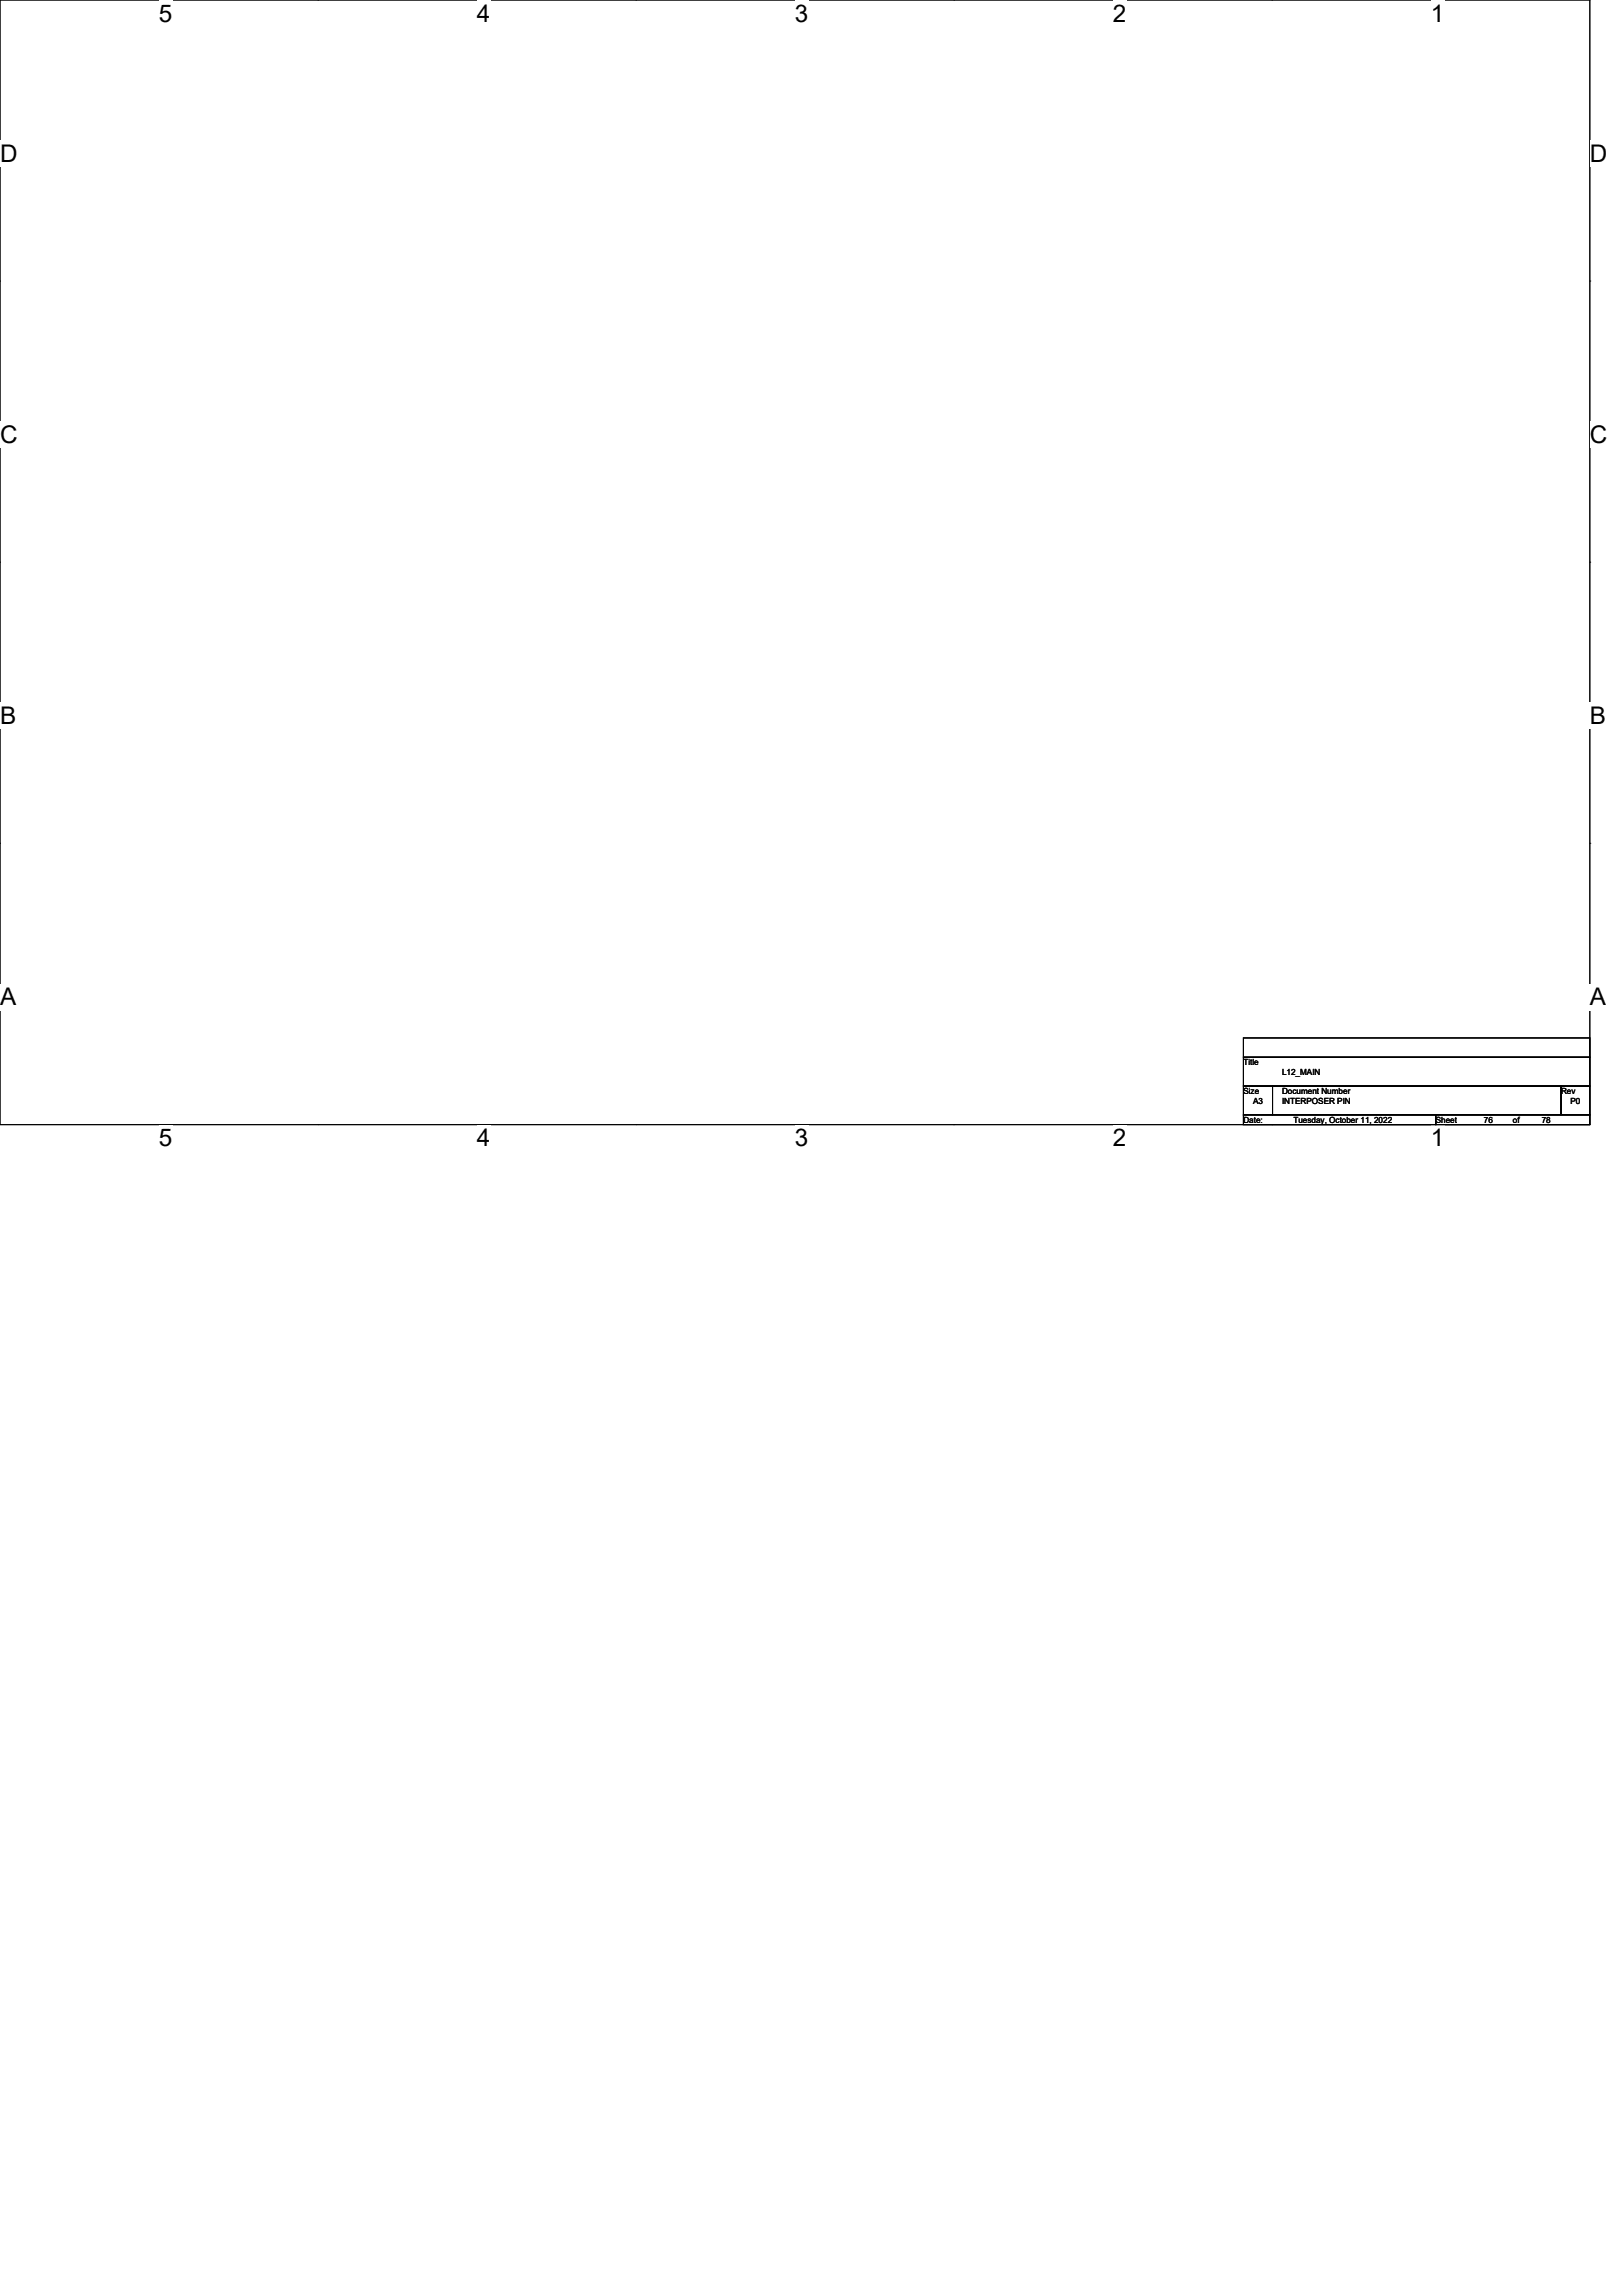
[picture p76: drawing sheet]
<svg xmlns="http://www.w3.org/2000/svg" width="210mm" height="297mm" viewBox="0 0 210 297" stroke-linecap="round" stroke-linejoin="round" font-family="sans-serif">
<defs><g id="words">
<g font-size="3.1">
<text x="20.6" y="2.8">5</text>
<text x="61.7" y="2.8">4</text>
<text x="102.9" y="2.8">3</text>
<text x="144" y="2.8">2</text>
<text x="185.2" y="2.8">1</text>
<text x="0" y="21">D</text>
<text x="205.7" y="21">D</text>
<text x="0" y="57.3">C</text>
<text x="205.7" y="57.3">C</text>
<text x="0" y="93.7">B</text>
<text x="205.7" y="93.7">B</text>
<text x="0" y="130">A</text>
<text x="205.7" y="130">A</text>
<text x="20.6" y="148.3">5</text>
<text x="61.7" y="148.3">4</text>
<text x="102.9" y="148.3">3</text>
<text x="144" y="148.3">2</text>
<text x="185.2" y="148.3">1</text>
</g>
<g font-size="1.1">
<text x="160.9" y="137.8">Title</text>
<text x="160.9" y="141.6">Size</text>
<text x="162.2" y="142.8">A3</text>
<text x="165.9" y="141.6">Document Number</text>
<text x="165.9" y="142.8">INTERPOSER PIN</text>
<text x="165.9" y="139.1">L12_MAIN</text>
<text x="202" y="141.6">Rev</text>
<text x="203.2" y="142.8">P0</text>
<text x="160.9" y="145.3">Date:</text>
<text x="167.4" y="145.3">Tuesday, October 11, 2022</text>
<text x="185.8" y="145.3">Sheet</text>
<text x="192" y="145.3">76</text>
<text x="195.8" y="145.3">of</text>
<text x="199.5" y="145.3">78</text>
</g>
</g></defs>
<path d="M0 0h205.7v145.5h-205.7z" fill="none" stroke="#000" stroke-width=".13"/>
<g fill="#fff">
<path d="M20.6 0h1.7v3.5h-1.7z"/>
<path d="M20.6 145.5h1.7v3.5h-1.7z"/>
</g>
<path d="M41.1 0h.1M41.1 145.5h.1" fill="none" stroke="#000" stroke-width=".13"/>
<g fill="#fff">
<path d="M61.7 0h1.8v3.5h-1.8z"/>
<path d="M61.7 145.5h1.8v3.5h-1.8z"/>
</g>
<path d="M82.3 0h.1M82.3 145.5h.1" fill="none" stroke="#000" stroke-width=".13"/>
<g fill="#fff">
<path d="M102.9 0h1.7v3.5h-1.7z"/>
<path d="M102.9 145.5h1.7v3.5h-1.7z"/>
</g>
<path d="M123.4 0h.1M123.4 145.5h.1" fill="none" stroke="#000" stroke-width=".13"/>
<g fill="#fff">
<path d="M144 0h1.8v3.5h-1.8z"/>
<path d="M144 145.5h1.8v3.5h-1.8z"/>
</g>
<path d="M164.6 0h.1M164.6 145.5h.1" fill="none" stroke="#000" stroke-width=".13"/>
<g fill="#fff">
<path d="M185.2 0h1.7v3.5h-1.7z"/>
<path d="M185.2 145.5h1.7v3.5h-1.7z"/>
<path d="M0 18.2h2.2v3.4h-2.2z"/>
<path d="M205.7 18.2h2.3v3.4h-2.3z"/>
<path d="M0 54.5h2.2v3.5h-2.2z"/>
<path d="M205.7 54.5h2.3v3.5h-2.3z"/>
</g>
<path d="M0 36.4h.1M205.7 36.4h.1" fill="none" stroke="#000" stroke-width=".13"/>
<g fill="#fff">
<path d="M0 90.9h2.1v3.5h-2.1z"/>
<path d="M205.7 90.9h2.1v3.5h-2.1z"/>
</g>
<path d="M0 72.7h.1M205.7 72.7h.1" fill="none" stroke="#000" stroke-width=".13"/>
<g fill="#fff">
<path d="M0 127.3h2.1v3.4h-2.1z"/>
<path d="M205.7 127.3h2.1v3.4h-2.1z"/>
</g>
<path d="M0 109.1h.1M205.7 109.1h.1M160.9 134.3h44.8v2.5h-44.8zM160.9 136.8h44.8v3.7h-44.8zM160.9 140.5h3.8v3.7h-3.8zM160.9 144.2h24.9v1.3h-24.9zM164.7 140.5h37.3v3.7h-37.3zM185.8 144.2h19.9v1.3h-19.9zM202 140.5h3.7v3.7h-3.7z" fill="none" stroke="#000" stroke-width=".13"/>
<use href="#words"/>
</svg>
